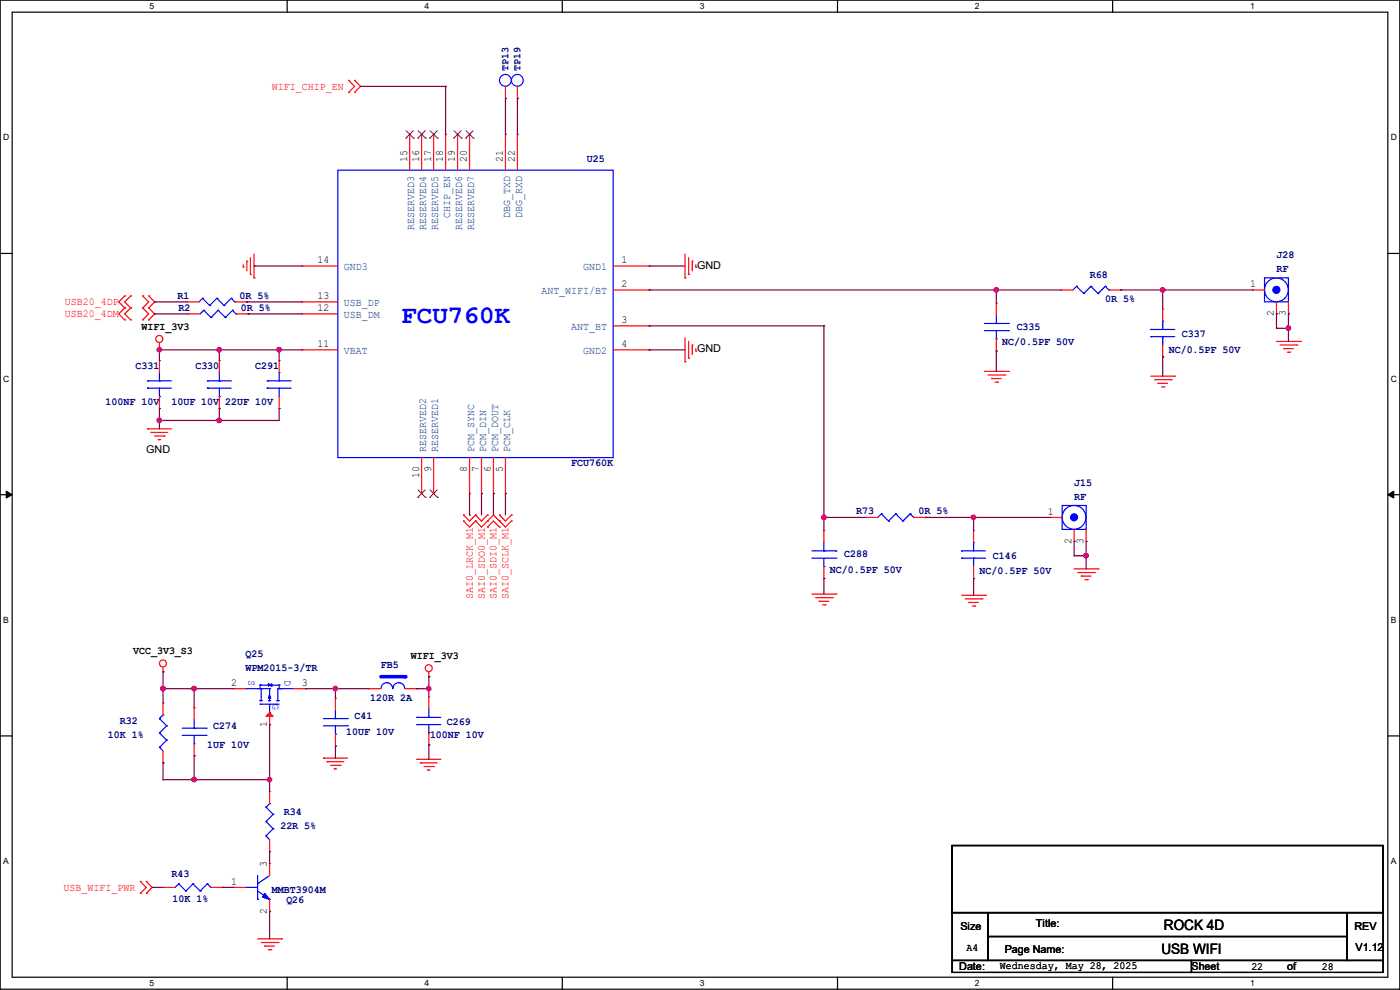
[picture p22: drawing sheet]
<svg xmlns="http://www.w3.org/2000/svg" width="297mm" height="210mm" viewBox="0 0 297 210" stroke-linecap="round" stroke-linejoin="round" font-family="sans-serif">
<defs><g id="words">
<text font-size="5.3" fill="#00f" x="85.1" y="68.5">FCU760K</text>
<g font-size="3">
<text x="246.9" y="197.4">ROCK 4D</text>
<text x="246.4" y="202.4">USB WIFI</text>
</g>
<g font-size="2.3" fill="#00007f">
<text x="107.9" y="15" transform="rotate(-90 107.9 15)">TP13</text>
<text x="110.4" y="15" transform="rotate(-90 110.4 15)">TP19</text>
<text x="124.5" y="34.4">U25</text>
<text x="231.2" y="59.1">R68</text>
<text x="270.8" y="54.7">J28</text>
<text x="270.8" y="57.8">RF</text>
<text x="37.6" y="63.4">R1</text>
<text x="37.9" y="65.9">R2</text>
<text x="50.8" y="63.4">0R 5%</text>
<text x="51.1" y="65.9">0R 5%</text>
<text x="234.5" y="64.1">0R 5%</text>
<text x="215.7" y="70">C335</text>
<text x="250.7" y="71.5">C337</text>
<text x="212.6" y="73.3">NC/0.5PF 50V</text>
<text x="247.9" y="74.8">NC/0.5PF 50V</text>
<text x="28.7" y="78.4">C331</text>
<text x="41.4" y="78.4">C330</text>
<text x="54.1" y="78.4">C291</text>
<text x="22.4" y="86">100NF 10V</text>
<text x="36.4" y="86">10UF 10V</text>
<text x="47.8" y="86">22UF 10V</text>
<text x="121.2" y="98.9">FCU760K</text>
<text x="227.9" y="103">J15</text>
<text x="227.9" y="106">RF</text>
<text x="181.7" y="109.1">R73</text>
<text x="194.9" y="109.1">0R 5%</text>
<text x="179.1" y="118.2">C288</text>
<text x="210.6" y="118.5">C146</text>
<text x="176.1" y="121.5">NC/0.5PF 50V</text>
<text x="207.8" y="121.8">NC/0.5PF 50V</text>
<text x="52.1" y="139.3">Q25</text>
<text x="52.1" y="142.4">WPM2015-3/TR</text>
<text x="80.8" y="141.6">FB5</text>
<text x="78.5" y="148.7">120R 2A</text>
<text x="25.4" y="153.5">R32</text>
<text x="45.3" y="154.6">C274</text>
<text x="73.4" y="155.8">10UF 10V</text>
<text x="75.2" y="152.5">C41</text>
<text x="94.8" y="153.8">C269</text>
<text x="22.9" y="156.6">10K 1%</text>
<text x="44" y="158.6">1UF 10V</text>
<text x="91.2" y="156.6">100NF 10V</text>
<text x="60.2" y="172.8">R34</text>
<text x="59.5" y="175.9">22R 5%</text>
<text x="36.4" y="186.1">R43</text>
<text x="36.6" y="191.4">10K 1%</text>
<text x="57.7" y="189.4">MMBT3904M</text>
<text x="60.7" y="191.6">Q26</text>
</g>
<g font-size="2.3" fill="#f00">
<text x="57.7" y="19.2">WIFI_CHIP_EN</text>
<text x="13.8" y="64.6">USB20_4DP</text>
<text x="13.8" y="67.2">USB20_4DM</text>
<text x="100.3" y="127" transform="rotate(-90 100.3 127)">SAI0_LRCK_M1</text>
<text x="102.8" y="127" transform="rotate(-90 102.8 127)">SAI0_SDO0_M1</text>
<text x="105.4" y="127" transform="rotate(-90 105.4 127)">SAI0_SDI0_M1</text>
<text x="107.9" y="127" transform="rotate(-90 107.9 127)">SAI0_SCLK_M1</text>
<text x="13.5" y="189.1">USB_WIFI_PWR</text>
</g>
<g font-size="2.3">
<text x="86.4" y="34.3" transform="rotate(-90 86.4 34.3)">15</text>
<text x="88.9" y="34.3" transform="rotate(-90 88.9 34.3)">16</text>
<text x="91.4" y="34.3" transform="rotate(-90 91.4 34.3)">17</text>
<text x="94" y="34.3" transform="rotate(-90 94 34.3)">18</text>
<text x="96.5" y="34.3" transform="rotate(-90 96.5 34.3)">19</text>
<text x="99.1" y="34.3" transform="rotate(-90 99.1 34.3)">20</text>
<text x="106.7" y="34.3" transform="rotate(-90 106.7 34.3)">21</text>
<text x="109.2" y="34.3" transform="rotate(-90 109.2 34.3)">22</text>
<text x="67.4" y="55.9">14</text>
<text x="131.9" y="55.9">1</text>
<text x="147.9" y="57">GND</text>
<text x="67.4" y="63.5">13</text>
<text x="131.9" y="61">2</text>
<text x="265.2" y="61">1</text>
<text x="30" y="70">WIFI_3V3</text>
<text x="67.4" y="66">12</text>
<text x="131.9" y="68.6">3</text>
<text x="270.3" y="67.1" transform="rotate(-90 270.3 67.1)">2</text>
<text x="272.8" y="67.1" transform="rotate(-90 272.8 67.1)">3</text>
<text x="67.4" y="73.7">11</text>
<text x="131.9" y="73.7">4</text>
<text x="147.9" y="74.8">GND</text>
<text x="31" y="96.1">GND</text>
<text x="88.9" y="101.4" transform="rotate(-90 88.9 101.4)">10</text>
<text x="91.4" y="100.1" transform="rotate(-90 91.4 100.1)">9</text>
<text x="99.1" y="100.1" transform="rotate(-90 99.1 100.1)">8</text>
<text x="101.6" y="100.1" transform="rotate(-90 101.6 100.1)">7</text>
<text x="104.1" y="100.1" transform="rotate(-90 104.1 100.1)">6</text>
<text x="106.7" y="100.1" transform="rotate(-90 106.7 100.1)">5</text>
<text x="222.3" y="109.2">1</text>
<text x="227.3" y="115.4" transform="rotate(-90 227.3 115.4)">2</text>
<text x="229.9" y="115.4" transform="rotate(-90 229.9 115.4)">3</text>
<text x="28.2" y="138.8">VCC_3V3_S3</text>
<text x="87.2" y="139.8">WIFI_3V3</text>
<text x="49.1" y="145.5">2</text>
<text x="64.1" y="145.5">3</text>
<text x="56.6" y="154.2" transform="rotate(-90 56.6 154.2)">1</text>
<text x="56.6" y="183.9" transform="rotate(-90 56.6 183.9)">3</text>
<text x="49.1" y="187.7">1</text>
<text x="56.6" y="193.8" transform="rotate(-90 56.6 193.8)">2</text>
<text x="203.8" y="197.2">Size</text>
<text x="219.8" y="196.7">Title:</text>
<text x="287.3" y="197.2">REV</text>
<text x="205" y="201.8">A4</text>
<text x="213.2" y="202.3">Page Name:</text>
<text x="287.6" y="201.8">V1.12</text>
<text x="203.5" y="205.8">Date:</text>
<text x="212.1" y="205.6">Wednesday, May 28, 2025</text>
<text x="252.8" y="205.8">Sheet</text>
<text x="265.5" y="205.9">22</text>
<text x="273.1" y="205.8">of</text>
<text x="280.5" y="205.9">28</text>
</g>
<g font-size="2.3" fill="#003f7f">
<text x="95.5" y="46.3" transform="rotate(-90 95.5 46.3)">CHIP_EN</text>
<text x="108.2" y="46.3" transform="rotate(-90 108.2 46.3)">DBG_TXD</text>
<text x="110.7" y="46.3" transform="rotate(-90 110.7 46.3)">DBG_RXD</text>
<text x="87.9" y="48.8" transform="rotate(-90 87.9 48.8)">RESERVED3</text>
<text x="90.4" y="48.8" transform="rotate(-90 90.4 48.8)">RESERVED4</text>
<text x="93" y="48.8" transform="rotate(-90 93 48.8)">RESERVED5</text>
<text x="98" y="48.8" transform="rotate(-90 98 48.8)">RESERVED6</text>
<text x="100.6" y="48.8" transform="rotate(-90 100.6 48.8)">RESERVED7</text>
<text x="72.9" y="57.4">GND3</text>
<text x="123.7" y="57.4">GND1</text>
<text x="72.9" y="65">USB_DP</text>
<text x="114.9" y="62.4">ANT_WIFI/BT</text>
<text x="72.9" y="67.5">USB_DM</text>
<text x="121.2" y="70.1">ANT_BT</text>
<text x="72.9" y="75.1">VBAT</text>
<text x="123.7" y="75.1">GND2</text>
<text x="90.4" y="95.8" transform="rotate(-90 90.4 95.8)">RESERVED2</text>
<text x="93" y="95.8" transform="rotate(-90 93 95.8)">RESERVED1</text>
<text x="100.6" y="95.8" transform="rotate(-90 100.6 95.8)">PCM_SYNC</text>
<text x="103.1" y="95.8" transform="rotate(-90 103.1 95.8)">PCM_DIN</text>
<text x="105.7" y="95.8" transform="rotate(-90 105.7 95.8)">PCM_DOUT</text>
<text x="108.2" y="95.8" transform="rotate(-90 108.2 95.8)">PCM_CLK</text>
</g>
<g font-size="2.3" fill="#00f">
<text x="52.7" y="144.3" transform="rotate(90 52.7 144.3)">S</text>
<text x="57.8" y="149.4" transform="rotate(90 57.8 149.4)">G</text>
<text x="60.3" y="144.3" transform="rotate(90 60.3 144.3)">D</text>
</g>
<g font-size="1.8">
<text x="31.7" y="1.9">5</text>
<text x="90.1" y="1.9">4</text>
<text x="148.5" y="1.9">3</text>
<text x="206.8" y="1.9">2</text>
<text x="265.2" y="1.9">1</text>
<text x=".7" y="29.8">D</text>
<text x="295.1" y="29.8">D</text>
<text x=".7" y="80.9">C</text>
<text x="295.1" y="80.9">C</text>
<text x=".7" y="132.1">B</text>
<text x="295.1" y="132.1">B</text>
<text x=".7" y="183.3">A</text>
<text x="295.1" y="183.3">A</text>
<text x="31.7" y="209.2">5</text>
<text x="90.1" y="209.2">4</text>
<text x="148.5" y="209.2">3</text>
<text x="206.8" y="209.2">2</text>
<text x="265.2" y="209.2">1</text>
</g>
</g></defs>
<path d="M0 0h297v209.8h-297zM2.6 2.6h291.8v204.7h-291.8z" fill="none" stroke="#000" stroke-width=".25"/>
<g fill="#fff">
<path d="M31.8 .3h.9v2h-.9z"/>
<path d="M31.8 207.6h.9v2h-.9z"/>
</g>
<path d="M60.9 0v2.6M60.9 207.3v2.5" fill="none" stroke="#000" stroke-width=".25"/>
<g fill="#fff">
<path d="M90.1 .3h1v2h-1z"/>
<path d="M90.1 207.6h1v2h-1z"/>
</g>
<path d="M119.3 0v2.6M119.3 207.3v2.5" fill="none" stroke="#000" stroke-width=".25"/>
<g fill="#fff">
<path d="M148.5 .3h.9v2h-.9z"/>
<path d="M148.5 207.6h.9v2h-.9z"/>
</g>
<path d="M177.7 0v2.6M177.7 207.3v2.5" fill="none" stroke="#000" stroke-width=".25"/>
<g fill="#fff">
<path d="M206.8 .3h1v2h-1z"/>
<path d="M206.8 207.6h1v2h-1z"/>
</g>
<path d="M236.1 0v2.6M236.1 207.3v2.5" fill="none" stroke="#000" stroke-width=".25"/>
<g fill="#fff">
<path d="M265.2 .3h1v2h-1z"/>
<path d="M265.2 207.6h1v2h-1z"/>
<path d="M.7 28.2h1.2v1.9h-1.2z"/>
<path d="M295.1 28.2h1.2v1.9h-1.2z"/>
<path d="M.7 79.3h1.2v2h-1.2z"/>
<path d="M295.1 79.3h1.2v2h-1.2z"/>
</g>
<path d="M0 53.8h2.6M294.4 53.8h2.6" fill="none" stroke="#000" stroke-width=".25"/>
<g fill="#fff">
<path d="M.7 130.5h1.2v2h-1.2z"/>
<path d="M295.1 130.5h1.1v2h-1.1z"/>
</g>
<path d="M0 104.9h2.6M294.4 104.9h2.6" fill="none" stroke="#000" stroke-width=".25"/>
<path d="M1.3 104.2l1.3 .7-1.3 .8zM294.4 104.9l1.3-.7v1.5z" fill="#000" stroke="#000" stroke-width=".21"/>
<g fill="#fff">
<path d="M.7 181.7h1.2v2h-1.2z"/>
<path d="M295.1 181.7h1.1v2h-1.1z"/>
</g>
<path d="M0 156.1h2.6M294.4 156.1h2.6M202 179.4h91.4v14.2h-91.4zM202 193.6h7.6v10.2h-7.6zM209.6 193.6h76.2v5.1h-76.2zM209.6 198.7h76.2v5.1h-76.2zM285.8 193.6h7.6v10.2h-7.6zM202 203.8h50.8v2.5h-50.8zM252.8 203.8h40.6v2.5h-40.6z" fill="none" stroke="#000" stroke-width=".25"/>
<g fill="none" stroke="#f00" stroke-width=".25">
<path d="M74 17.1h.1M74 19.6h.1M74 17.1l1.2 1.2-1.2 1.3M75.2 19.6h.1M75.2 17.1h.1M75.2 17.1l1.3 1.2-1.3 1.3M109.8 18.3v2.6M109.8 20.9h.1M51.6 56.7h.1M51.6 56.2v.5M52.4 55.4h.1M52.4 55.4v2"/>
<path d="M53.1 58.2h.1M53.1 54.7v3.5M53.9 59h.1M53.9 53.9v5.1M145.3 59h.1M145.3 53.9v5.1M146.1 58.2h.1M146.1 54.7v3.5M146.9 55.4h.1M146.9 55.4v2M147.6 56.7h.1M147.6 56.2v.5"/>
<path d="M26.5 65.3h.1M26.5 67.9h.1M26.5 62.8h.1M26.5 65.3l-1.3 1.3 1.3 1.3M26.5 62.8l-1.3 1.3 1.3 1.2M27.7 65.3h.1M27.7 67.9h.1M27.7 62.8h.1M27.7 65.3l-1.2 1.3 1.2 1.3M27.7 62.8l-1.2 1.3 1.2 1.2M30.3 65.3h.1M30.3 67.9h.1"/>
<path d="M30.3 62.8h.1M30.3 65.3l1.2 1.3-1.2 1.3M30.3 62.8l1.2 1.3-1.2 1.2M31.5 67.9h.1M31.5 65.3h.1M31.5 62.8h.1M31.5 65.3l1.3 1.3-1.3 1.3M31.5 62.8l1.3 1.3-1.3 1.2M33.8 73.7h.1M33.8 76.5h.1M33.8 72.7v1M33.8 76.5v2.5"/>
<path d="M39.9 66.6h.1M39.9 66.6h2.6M50.1 66.6h2.5M52.6 66.6h.1M145.3 76.8h.1M145.3 71.7v5.1M146.1 76h.1M146.1 72.4v3.6M146.9 73.2h.1M146.9 73.2v2M147.6 74.5h.1M147.6 74v.5"/>
<path d="M208.8 78.8h5.1M209.6 79.5h3.5M213.1 79.5h.1M213.9 78.8h.1M225.1 61.5h.1M225.1 61.5h2.5M235.2 61.5h2.6M237.8 61.5h.1M244.1 79.8h5.1M249.2 79.8h.1M265.7 61.5h.1M265.7 61.5h2.6"/>
<path d="M270.8 66.6h.1M270.8 72.4h5.1M270.8 64.1v2.5M271.6 73.2h3.5M272.3 74h.1M272.3 74h2.1M273.1 74.7h.5M273.3 66.6h.1M273.3 64.1v2.5M273.6 74.7h.1M275.1 73.2h.1M275.9 72.4h.1"/>
<path d="M31.3 91h.1M31.3 91h5.1M32 91.7h.1M32 91.7h3.6M32.8 92.5h2M33.6 93.3h.1M33.6 93.3h.5M33.8 86.7h.1M33.8 84.1v2.6M34.8 92.5h.1M210.4 80.3h.1M210.4 80.3h2"/>
<path d="M211.1 81.1h.5M211.6 81.1h.1M244.9 80.6h3.6M245.7 81.3h.1M245.7 81.3h2M246.4 82.1h.5M246.9 82.1h.1M248.5 80.6h.1M98.3 110.5h.1M98.3 109.3h.1M98.3 110.5l1.3 1.3 1.3-1.3M98.3 109.3l1.3 1.2 1.3-1.2"/>
<path d="M100.9 110.5h.1M100.9 109.3h.1M100.9 110.5l1.3 1.3 2.5-2.5 2.5 2.5 1.3-1.3M100.9 109.3l1.3 1.2 1.2-1.2M103.4 110.5h.1M103.4 109.3h.1M103.4 111.8h.1M103.4 111.8l1.3-1.3 1.3 1.3M106 110.5h.1M106 109.3h.1M106 111.8h.1M106 109.3l1.2 1.2 1.3-1.2"/>
<path d="M108.5 110.5h.1M108.5 109.3h.1M183.7 109.8h.1M183.7 109.8h2.5M193.8 109.8h2.6M196.4 109.8h.1M222.8 109.8h.1M222.8 109.8h2.5M227.9 114.9h.1M227.9 112.3v2.6M230.4 114.9h.1M230.4 112.3v2.6"/>
<path d="M172.3 126h5M173 126.8h3.6M173.8 127.6h.1M173.8 127.6h2M174.5 128.3h.5M175 128.3h.1M176.6 126.8h.1M177.3 126h.1M204 126.3h5.1M204.8 127h3.5M205.5 127.8h.1M205.5 127.8h2.1"/>
<path d="M206.3 128.6h.5M206.8 128.6h.1M208.3 127h.1M209.1 126.3h.1M227.9 120.7h5.1M228.6 121.5h3.6M229.4 122.2h.1M229.4 122.2h2M230.2 123h.5M230.7 123h.1M232.2 121.5h.1M233 120.7h.1"/>
<path d="M34.6 142.5h.1M34.6 149.1h.1M34.6 141.5v1M34.6 149.1v2.6M34.6 159.3v2.5M41.2 150.2h.1M41.2 150.2v2.5M41.2 157.8v2.5M49.6 146.1h.1M49.6 146.1h2.5M57.2 153.7h.1M57.2 151.2v2.5"/>
<path d="M62.3 146.1h2.5M64.8 146.1h.1M71.2 148.1h.1M71.2 158.3h.1M71.2 148.1v2.6M71.2 155.7v2.6M91 143.6h.1M91 147.9h.1M91 158h.1M91 142.5v1.1M91 147.9v2.5M91 155.5v2.5"/>
<path d="M34.6 161.8h.1M41.2 160.3h.1M57.2 167.9h.1M57.2 167.9v2.6M57.2 178.1v2.5M68.6 160.8h.1M68.6 160.8h5.1M69.4 161.6h.1M69.4 161.6h3.5M70.1 162.3h2.1M70.9 163.1h.1M70.9 163.1h.5"/>
<path d="M72.2 162.3h.1M88.4 161.1h.1M88.4 161.1h5.1M89.2 161.8h.1M89.2 161.8h3.6M90 162.6h2M90.7 163.4h.1M90.7 163.4h.5M92 162.6h.1M29.8 187h.1M29.8 189.5h.1M29.8 187l1.2 1.3-1.2 1.2"/>
<path d="M31 189.5h.1M31 187h.1M31 187l1.3 1.3-1.3 1.2M49.6 188.3h.1M49.6 188.3h2.5M54.7 199.2h5M55.4 199.9h3.6M57.2 193.3h.1M57.2 183.2h.1M57.2 180.6h.1M57.2 183.2v2.5M57.2 190.8v2.5"/>
<path d="M59 199.9h.1M59.7 199.2h.1M56.2 200.7h.1M56.2 200.7h2M56.9 201.5h.5M57.4 201.5h.1"/>
<circle cx="33.8" cy="71.9" r=".74"/>
<circle cx="34.6" cy="140.7" r=".74"/>
<circle cx="91" cy="141.8" r=".74"/>
</g>
<g fill="none" stroke="#00f" stroke-width=".25">
<path d="M268.3 59h5v5.1h-5zM33.8 79v1.8M43.2 65.8h.1M43.2 65.8l-.7 .8M43.2 65.8l1.5 1.6M44.7 67.4h.1M46.3 65.8h.1M46.3 65.8l-1.6 1.6M46.3 65.8l1.5 1.6M47.8 67.4h.1M49.3 65.8h.1M49.3 65.8l-1.5 1.6"/>
<path d="M49.3 65.8l.8 .8M50.1 66.6h.1M228.4 60.7h.1M228.4 60.7l-.8 .8M228.4 60.7l1.5 1.6M229.9 62.3h.1M231.4 60.7h.1M231.4 60.7l-1.5 1.6M231.4 60.7l1.6 1.6M233 62.3h.1M234.5 60.7h.1M234.5 60.7l-1.5 1.6"/>
<path d="M234.5 60.7l.7 .8M235.2 61.5h.1M31.3 82.3h.1M31.3 80.8h.1M31.3 82.3h5.1M31.3 80.8h5.1M33.8 84.1h.1M33.8 80.8h.1M33.8 82.3v1.8M187 109h.1M187 109l-.8 .8M187 109l1.5 1.5"/>
<path d="M188.5 110.5h.1M190 109h.1M190 109l-1.5 1.5M190 109l1.6 1.5M191.6 110.5h.1M193.1 109h.1M193.1 109l-1.5 1.5M193.1 109l.7 .8M193.8 109.8h.1M225.3 107.2h5.1v5.1h-5.1zM33.8 158.5h.1M33.8 155.5h.1"/>
<path d="M33.8 152.4h.1M33.8 158.5l.8 .8M33.8 155.5l1.5 1.5M33.8 152.4l1.5 1.6M34.6 151.7h.1M34.6 151.7l-.8 .7M35.3 157h.1M35.3 154h.1M35.3 157l-1.5 1.5M35.3 154l-1.5 1.5M38.7 156h5M38.7 154.5h5"/>
<path d="M41.2 157.8h.1M41.2 154.5h.1M41.2 152.7v1.8M41.2 156v1.8M43.7 156h.1M43.7 154.5h.1M52.1 146.1h.1M52.1 146.1h5.1M54.7 146.1h.1M55.2 145.3h.1M55.2 148.6h.1M55.2 149.4h.1"/>
<path d="M55.2 145.3v.8M55.2 145.3h1.7M55.2 148.6h.5M55.2 149.4h4M55.4 146.1h.1M55.4 146.1v2.5M56.9 148.6h.1M56.9 145.1h.1M56.9 148.6h.5M56.9 145.1v.5M57.2 151.2h.1M57.2 146.1h.1"/>
<path d="M57.2 148.1h.1M57.2 146.1v1.3M57.2 148.1v.5M57.2 149.4v1.8M57.7 145.3h1.5M58.7 148.6h.1M58.7 148.6h.5M59 146.1h.1M59 148.6h.1M59 146.1h3.3M59 146.1v2.5M59.2 145.3h.1"/>
<path d="M59.2 146.1h.1M59.2 145.3v.8M59.7 146.1h.1M68.6 154h5.1M68.6 152.4h5.1M71.2 155.7h.1M71.2 152.4h.1M71.2 150.7v1.7M71.2 154v1.7M73.7 154h.1M73.7 152.4h.1M80.8 146.1a1.25 1.25 0 0 1 1.3-1.3 1.25 1.25 0 0 1 1.2 1.3"/>
<path d="M83.4 146.1a1.25 1.25 0 0 1 1.2-1.3 1.25 1.25 0 0 1 1.3 1.3M88.4 153.7h.1M88.4 152.2h.1M88.4 153.7h5.1M88.4 152.2h5.1M91 155.5h.1M91 152.2h.1M91 150.4v1.8M91 153.7v1.8M56.4 177.3h.1M56.4 174.3h.1M56.4 171.2h.1"/>
<path d="M56.4 177.3l.8 .8M56.4 174.3l1.6 1.5M56.4 171.2l1.6 1.6M57.2 170.5h.1M57.2 170.5l-.8 .7M58 175.8h.1M58 172.8h.1M58 175.8l-1.6 1.5M58 172.8l-1.6 1.5M52.1 188.3h.1M52.1 188.3h2.6M54.7 187.5h.1"/>
<path d="M54.7 190.8h.1M54.7 189l2.5 1.8M54.7 185.7v5.1M57.2 190.8h.1M57.2 185.7l-2.5 1.8"/>
<circle cx="109.7" cy="17" r="1.25"/>
<circle cx="270.8" cy="61.5" r="2.52"/>
<circle cx="227.9" cy="109.7" r="2.52"/>
</g>
<g fill="#00f" stroke="#00f" stroke-width=".25">
<path d="M56.2 189.5l1 1.3-1.5-.5z"/>
<path d="M56.9 145.3l.8-.2v.5z" fill-rule="evenodd"/>
<path d="M57.2 147.4l.2 .7h-.5z" fill-rule="evenodd"/>
<circle cx="227.9" cy="109.7" r=".74"/>
<circle cx="270.8" cy="61.5" r=".74"/>
</g>
<path d="M56.4 151.9l.8-.7 .8 .7z" fill="#f00" stroke="#f00" stroke-width=".25"/>
<path d="M80.8 143.6h5.1" fill="none" stroke="#00f" stroke-width=".76"/>
<circle cx="85.9" cy="143.6" r=".38" fill="#00f"/>
<g fill="none" stroke="#f00" stroke-width=".25">
<path d="M107.2 18.3v2.6M86.9 28.5h.1M86.9 28.5v7.6M89.5 28.5h.1M89.5 28.5v7.6M92 28.5h.1M92 28.5v7.6M94.5 28.5h.1M94.5 28.5v7.6M97.1 28.5h.1M97.1 28.5v7.6M99.6 28.5h.1"/>
<path d="M99.6 28.5v7.6M107.2 20.9h.1M107.2 28.5h.1M107.2 28.5v7.6M109.8 28.5h.1M109.8 28.5v7.6M64.1 56.4h.1M64.1 56.4h7.6M130.1 56.4h7.6M137.7 56.4h.1M39.7 64.1h.1M39.7 64.1h2.5"/>
<path d="M46.5 76.5h.1M46.5 76.5v2.5M49.8 64.1h2.6M52.4 64.1h.1M59.2 76.5h.1M59.2 76.5v2.5M64.1 74.2h.1M64.1 66.6h.1M64.1 64.1h.1M64.1 64.1h7.6M64.1 74.2h7.6M64.1 66.6h7.6"/>
<path d="M130.1 61.5h7.6M130.1 69.1h7.6M130.1 74.2h7.6M137.7 61.5h.1M137.7 69.1h.1M137.7 74.2h.1M211.4 64.3h.1M211.4 74.5h.1M211.4 64.3v2.5M211.4 71.9v2.6M246.7 75.7h.1M246.7 65.6h.1"/>
<path d="M246.7 65.6v2.5M246.7 73.2v2.5M46.5 86.7h.1M46.5 84.1v2.6M59.2 86.7h.1M59.2 84.1v2.6M89.5 97.1v7.6M92 97.1v7.6M99.6 97.1v7.6M102.2 97.1v7.6M104.7 97.1v7.6M107.2 97.1v7.6"/>
<path d="M89.5 104.7h.1M92 104.7h.1M99.6 104.7h.1M102.2 104.7h.1M104.7 104.7h.1M107.2 104.7h.1M174.8 112.6h.1M174.8 112.6v2.5M206.5 112.6h.1M206.5 112.6v2.5M174.8 122.7h.1M174.8 120.2v2.5"/>
<path d="M206.5 122.7h.1M206.5 120.2v2.5M78.3 146.1h.1M78.3 146.1h2.5M85.9 146.1h2.5M88.4 146.1h.1M34.6 188.3h.1M34.6 188.3h2.5M44.7 188.3h2.6M47.3 188.3h.1"/>
</g>
<g fill="none" stroke="#00f" stroke-width=".25">
<path d="M71.7 36.1h58.4v61h-58.4zM43 63.3h.1M43 63.3l-.8 .8M43 63.3l1.5 1.5M44.5 64.8h.1M46 63.3h.1M46 63.3l-1.5 1.5M46 63.3l1.5 1.5M46.5 79v1.8M47.5 64.8h.1M49.1 63.3h.1M49.1 63.3l-1.6 1.5"/>
<path d="M49.1 63.3l.7 .8M49.8 64.1h.1M59.2 79h.1M59.2 79v1.8M208.8 70.1h5.1M208.8 68.6h5.1M211.4 71.9h.1M211.4 68.6h.1M211.4 66.8v1.8M211.4 70.1v1.8M213.9 70.1h.1M213.9 68.6h.1"/>
<path d="M244.1 69.9h.1M244.1 71.4h.1M244.1 69.9h5.1M244.1 71.4h5.1M246.7 68.1h.1M246.7 71.4h.1M246.7 68.1v1.8M246.7 71.4v1.8M44 82.3h.1M44 80.8h.1M44 82.3h5.1M44 80.8h5.1"/>
<path d="M46.5 84.1h.1M46.5 80.8h.1M46.5 82.3v1.8M56.7 80.8h.1M56.7 82.3h.1M56.7 82.3h5.1M56.7 80.8h5.1M59.2 82.3h.1M59.2 82.3v1.8M172.3 118.4h5M172.3 116.9h5M174.8 116.9h.1"/>
<path d="M174.8 115.1v1.8M174.8 118.4v1.8M177.3 118.4h.1M177.3 116.9h.1M204 116.9h.1M204 118.4h.1M204 118.4h5.1M204 116.9h5.1M206.5 115.1h.1M206.5 118.4h.1M206.5 115.1v1.8M206.5 118.4v1.8"/>
<path d="M174.8 120.2h.1M37.9 187.5h.1M37.9 187.5l-.8 .8M37.9 187.5l1.5 1.5M39.4 189h.1M40.9 187.5h.1M40.9 187.5l-1.5 1.5M40.9 187.5l1.6 1.5M42.5 189h.1M44 187.5h.1M44 187.5l-1.5 1.5M44 187.5l.7 .8"/>
<path d="M44.7 188.3h.1"/>
<circle cx="107.2" cy="17" r="1.25"/>
</g>
<g fill="none" stroke="#7f3f00" stroke-width=".21">
<path d="M86.1 29.3h.1M86.1 27.7l1.6 1.6M87.7 27.7l-1.6 1.6M87.7 29.3h.1M88.6 29.3h.1M88.7 27.7l1.6 1.6M90.2 27.7l-1.6 1.6M90.3 29.3h.1M91.2 29.3h.1M91.2 27.7l1.6 1.6M92.8 27.7l-1.6 1.6M92.8 29.3h.1"/>
<path d="M96.3 29.3h.1M96.3 27.7l1.6 1.6M97.8 27.7l-1.5 1.6M97.9 29.3h.1M98.8 29.3h.1M98.8 27.7l1.6 1.6M100.4 27.7l-1.6 1.6M100.4 29.3h.1M88.6 105.5h.1M88.7 103.9l1.6 1.6M90.2 103.9l-1.6 1.6M90.3 105.5h.1"/>
<path d="M91.2 105.5h.1M91.2 103.9l1.6 1.6M92.8 103.9l-1.6 1.6M92.8 105.5h.1"/>
</g>
<g fill="none" stroke="#7f003f" stroke-width=".25">
<path d="M76.5 18.3h.1M76.5 18.3h18M94.5 18.3h.1M94.5 18.3v10.2M107.2 20.9h.1M107.2 20.9v7.6M109.8 20.9h.1M109.8 20.9v7.6M53.9 56.4h.1M53.9 56.4h10.2M137.7 56.4h.1M137.7 56.4h7.6"/>
<path d="M32.8 66.6h.1M32.8 64.1h.1M32.8 66.6h7.1M32.8 64.1h6.9M33.8 73.7h.1M33.8 74.2h.1M33.8 74.2h30.3M33.8 73.7v2.8M46.5 74.2h.1M46.5 74.2v2.3M52.4 64.1h.1M52.4 64.1h11.7"/>
<path d="M52.6 66.6h.1M52.6 66.6h11.5M59.2 74.2h.1M59.2 74.2v2.3M137.7 74.2h.1M137.7 61.5h.1M137.7 69.1h.1M137.7 74.2h7.6M137.7 61.5h87.4M137.7 69.1h37.1M174.8 69.1h.1M174.8 69.1v43.5"/>
<path d="M211.4 74.5h.1M211.4 61.5h.1M211.4 61.5v2.8M211.4 74.5v4.3M237.8 61.5h.1M237.8 61.5h27.9M246.7 61.5h.1M246.7 75.7h.1M246.7 61.5v4.1M246.7 75.7v4.1M270.8 66.6h.1M270.8 69.6h.1"/>
<path d="M270.8 66.6v3M270.8 69.6h2.5M273.3 66.6h.1M273.3 69.6h.1M273.3 66.6v5.8M33.8 86.7h.1M33.8 89.2h.1M33.8 86.7v4.3M46.5 86.7h.1M46.5 89.2h.1M46.5 86.7v2.5M59.2 86.7h.1"/>
<path d="M59.2 86.7v2.5h-25.4M99.6 109.3h.1M99.6 104.7v4.6M102.2 104.7h.1M102.2 104.7v4.6M104.7 104.7h.1M104.7 104.7v4.6M107.2 104.7h.1M107.2 104.7v4.6M174.8 109.8h.1M174.8 109.8h8.9M196.4 109.8h.1"/>
<path d="M196.4 109.8h26.4M206.5 109.8h.1M206.5 109.8v2.8M227.9 114.9h.1M227.9 117.9h.1M227.9 114.9v3M227.9 117.9h2.5M230.4 114.9h.1M230.4 117.9h.1M230.4 114.9v5.8M174.8 122.7h.1M174.8 122.7v3.3"/>
<path d="M206.5 122.7h.1M206.5 122.7v3.6M34.6 146.1h.1M34.6 142.5h.1M34.6 146.1h15M34.6 142.5v6.6M41.2 146.1h.1M41.2 146.1v4.1M57.2 153.7h.1M57.2 153.7v14.2M64.8 146.1h.1M64.8 146.1h13.5"/>
<path d="M71.2 146.1h.1M71.2 158.3h.1M71.2 146.1v2M71.2 158.3v2.5M88.4 146.1h.1M88.4 146.1h2.6M91 158h.1M91 146.1h.1M91 143.6h.1M91 143.6v4.3M91 158v3.1M34.6 165.4h.1"/>
<path d="M34.6 161.8h.1M34.6 165.4h22.6M34.6 161.8v3.6M41.2 165.4h.1M41.2 160.3h.1M41.2 160.3v5.1M57.2 165.4h.1M32.3 188.3h.1M32.3 188.3h2.3M47.3 188.3h.1M47.3 188.3h2.3M57.2 193.3h.1"/>
<path d="M57.2 180.6h.1M57.2 180.6v2.6M57.2 193.3v5.9"/>
</g>
<g fill="#f0f" stroke="#f0f" stroke-width=".25">
<circle cx="71.1" cy="146.1" r=".49"/>
<circle cx="41.2" cy="146.1" r=".49"/>
<circle cx="34.6" cy="146.1" r=".49"/>
<circle cx="41.2" cy="165.4" r=".49"/>
<circle cx="57.2" cy="165.4" r=".49"/>
<circle cx="91" cy="146.1" r=".49"/>
<circle cx="46.5" cy="89.2" r=".49"/>
<circle cx="33.8" cy="89.2" r=".49"/>
<circle cx="211.3" cy="61.5" r=".49"/>
<circle cx="59.2" cy="74.2" r=".49"/>
<circle cx="46.5" cy="74.2" r=".49"/>
<circle cx="33.8" cy="74.2" r=".49"/>
<circle cx="246.7" cy="61.5" r=".49"/>
<circle cx="273.3" cy="69.6" r=".49"/>
<circle cx="206.5" cy="109.7" r=".49"/>
<circle cx="230.4" cy="117.9" r=".49"/>
<circle cx="174.8" cy="109.7" r=".49"/>
</g>
<use href="#words"/>
</svg>
